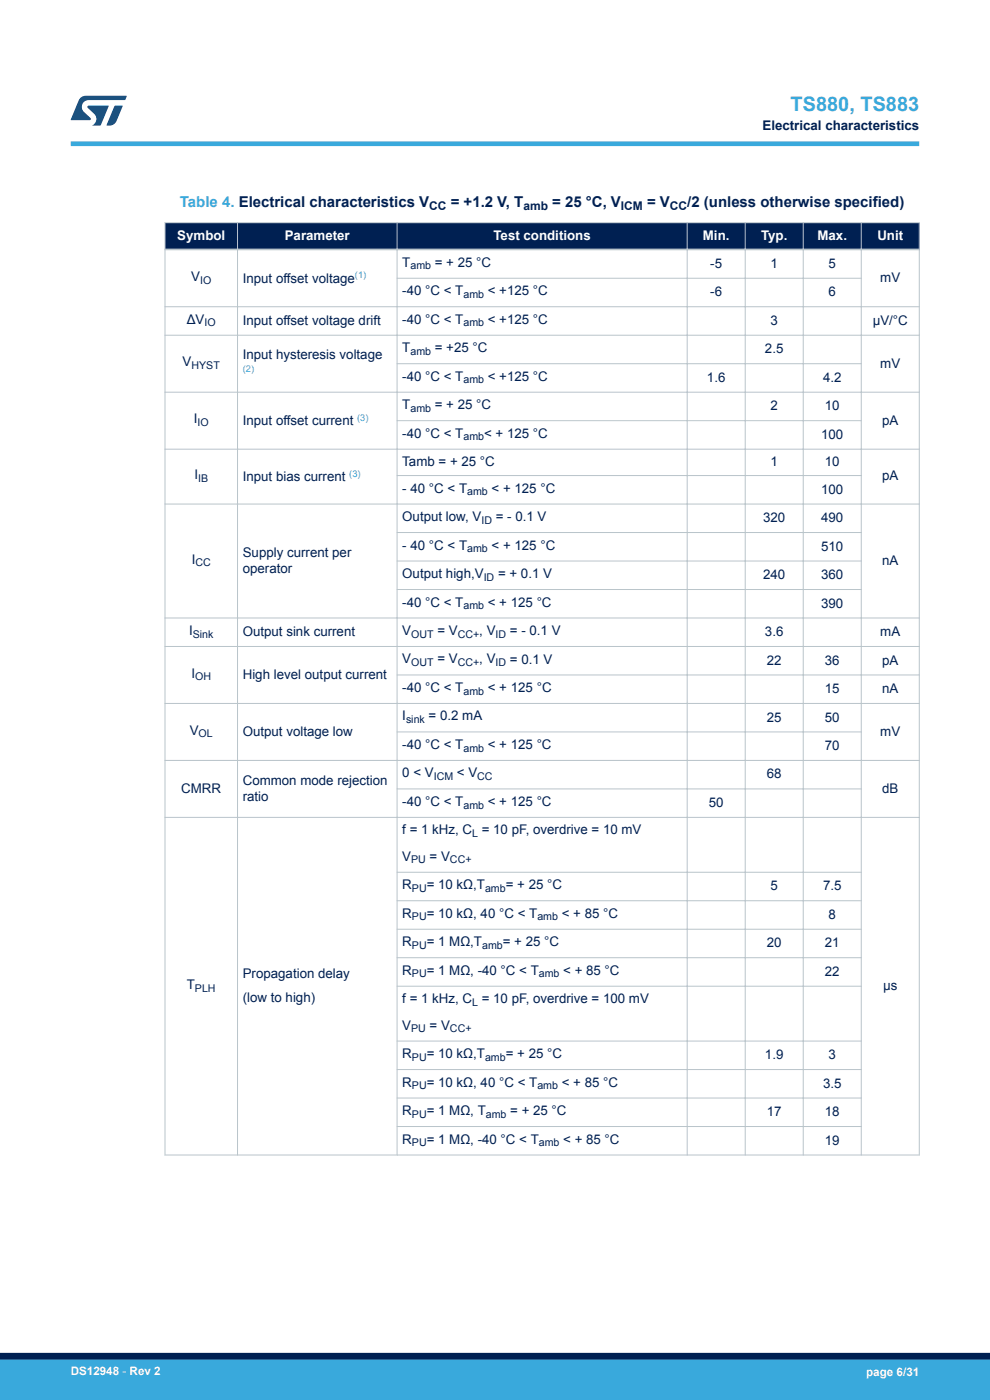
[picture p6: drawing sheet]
<svg xmlns="http://www.w3.org/2000/svg" width="210mm" height="297mm" viewBox="0 0 210 297" stroke-linecap="round" stroke-linejoin="round" font-family="sans-serif">
<defs><g id="words">
<text font-size="4.2" fill="#39a9dc" x="167.7" y="23.5">TS880, TS883</text>
<text font-size="3.2" fill="#39a9dc" x="38.2" y="43.8">Table 4. Electrical characteristics V</text>
<g font-size="3.2" fill="#002052">
<text x="95.6" y="43.8">= +1.2 V, T</text>
<text x="117.1" y="43.8">= 25 °C, V</text>
<text x="137.3" y="43.8">= V</text>
<text x="145.8" y="43.8">/2 (unless otherwise specified)</text>
</g>
<g font-size="2.8" fill="#002052">
<text x="161.7" y="27.5">Electrical characteristics</text>
<text x="40.6" y="59.6">V</text>
<text x="51.5" y="60">Input offset voltage</text>
<text x="85.3" y="56.6">T</text>
<text x="92.2" y="56.6">= + 25 °C</text>
<text x="150.7" y="56.8">-5</text>
<text x="163.4" y="56.8">1</text>
<text x="175.8" y="56.8">5</text>
<text x="186.7" y="59.8">mV</text>
<text x="85.3" y="62.6">-40 °C &lt; T</text>
<text x="103.5" y="62.6">&lt; +125 °C</text>
<text x="150.7" y="62.9">-6</text>
<text x="175.8" y="62.9">6</text>
<text x="39.6" y="68.7">ΔV</text>
<text x="51.5" y="68.9">Input offset voltage drift</text>
<text x="85.3" y="68.7">-40 °C &lt; T</text>
<text x="103.5" y="68.7">&lt; +125 °C</text>
<text x="163.4" y="68.9">3</text>
<text x="185.1" y="68.9">µV/°C</text>
<text x="38.7" y="77.7">V</text>
<text x="51.5" y="76.1">Input hysteresis voltage</text>
<text x="85.3" y="74.7">T</text>
<text x="92.2" y="74.7">= +25 °C</text>
<text x="162.3" y="74.9">2.5</text>
<text x="186.7" y="78">mV</text>
<text x="85.3" y="80.8">-40 °C &lt; T</text>
<text x="103.5" y="80.8">&lt; +125 °C</text>
<text x="150" y="81">1.6</text>
<text x="174.6" y="81">4.2</text>
<text x="41.1" y="89.8">I</text>
<text x="85.3" y="86.8">T</text>
<text x="92.2" y="86.8">= + 25 °C</text>
<text x="163.4" y="87">2</text>
<text x="175" y="87">10</text>
<text x="51.5" y="90.2">Input offset current</text>
<text x="85.3" y="92.9">-40 °C &lt; T</text>
<text x="102.7" y="92.9">&lt; + 125 °C</text>
<text x="174.2" y="93.1">100</text>
<text x="187.1" y="90.1">pA</text>
<text x="41.2" y="101.7">I</text>
<text x="85.3" y="98.9">Tamb = + 25 °C</text>
<text x="163.4" y="98.9">1</text>
<text x="175" y="98.9">10</text>
<text x="187.1" y="101.9">pA</text>
<text x="51.5" y="102.1">Input bias current</text>
<text x="85.3" y="104.5">- 40 °C &lt; T</text>
<text x="104.3" y="104.5">&lt; + 125 °C</text>
<text x="174.2" y="104.7">100</text>
<text x="85.3" y="110.5">Output low, V</text>
<text x="105.2" y="110.5">= - 0.1 V</text>
<text x="161.9" y="110.8">320</text>
<text x="174.2" y="110.8">490</text>
<text x="40.7" y="119.6">I</text>
<text x="51.5" y="118.1">Supply current per</text>
<text x="85.3" y="116.6">- 40 °C &lt; T</text>
<text x="104.3" y="116.6">&lt; + 125 °C</text>
<text x="174.2" y="116.8">510</text>
<text x="187.1" y="119.8">nA</text>
<text x="51.5" y="121.5">operator</text>
<text x="85.3" y="122.6">Output high,V</text>
<text x="105.6" y="122.6">= + 0.1 V</text>
<text x="161.9" y="122.8">240</text>
<text x="174.2" y="122.8">360</text>
<text x="85.3" y="128.7">-40 °C &lt; T</text>
<text x="103.5" y="128.7">&lt; + 125 °C</text>
<text x="174.2" y="128.9">390</text>
<text x="40.1" y="134.7">I</text>
<text x="51.5" y="134.9">Output sink current</text>
<text x="85.3" y="134.7">V</text>
<text x="92.8" y="134.7">= V</text>
<text x="101.7" y="134.7">, V</text>
<text x="108.2" y="134.7">= - 0.1 V</text>
<text x="162.3" y="134.9">3.6</text>
<text x="186.7" y="134.9">mA</text>
<text x="40.6" y="143.8">I</text>
<text x="85.3" y="140.8">V</text>
<text x="92.8" y="140.8">= V</text>
<text x="101.7" y="140.8">, V</text>
<text x="108.2" y="140.8">= 0.1 V</text>
<text x="162.7" y="141">22</text>
<text x="175" y="141">36</text>
<text x="187.1" y="141">pA</text>
<text x="51.5" y="144">High level output current</text>
<text x="85.3" y="146.8">-40 °C &lt; T</text>
<text x="103.5" y="146.8">&lt; + 125 °C</text>
<text x="175" y="147">15</text>
<text x="187.1" y="147">nA</text>
<text x="40.2" y="155.9">V</text>
<text x="85.3" y="152.8">I</text>
<text x="90.9" y="152.8">= 0.2 mA</text>
<text x="162.7" y="153.1">25</text>
<text x="175" y="153.1">50</text>
<text x="51.5" y="156.1">Output voltage low</text>
<text x="85.3" y="158.9">-40 °C &lt; T</text>
<text x="103.5" y="158.9">&lt; + 125 °C</text>
<text x="175" y="159.1">70</text>
<text x="186.7" y="156.1">mV</text>
<text x="51.5" y="166.5">Common mode rejection</text>
<text x="85.3" y="164.9">0 &lt; V</text>
<text x="96.9" y="164.9">&lt; V</text>
<text x="162.7" y="165.2">68</text>
<text x="38.5" y="168.2">CMRR</text>
<text x="51.5" y="169.9">ratio</text>
<text x="85.3" y="171">-40 °C &lt; T</text>
<text x="103.5" y="171">&lt; + 125 °C</text>
<text x="150.4" y="171.2">50</text>
<text x="187.1" y="168.2">dB</text>
<text x="85.3" y="177">f = 1 kHz, C</text>
<text x="102.2" y="177">= 10 pF, overdrive = 10 mV</text>
<text x="85.3" y="182.6">V</text>
<text x="91.1" y="182.6">= V</text>
<text x="85.3" y="188.7">R</text>
<text x="90.5" y="188.7">= 10 kΩ,T</text>
<text x="107.3" y="188.7">= + 25 °C</text>
<text x="163.4" y="188.9">5</text>
<text x="174.6" y="188.9">7.5</text>
<text x="85.3" y="194.7">R</text>
<text x="90.5" y="194.7">= 10 kΩ, 40 °C &lt; T</text>
<text x="119.2" y="194.7">&lt; + 85 °C</text>
<text x="175.8" y="194.9">8</text>
<text x="85.3" y="200.7">R</text>
<text x="90.5" y="200.7">= 1 MΩ,T</text>
<text x="106.7" y="200.7">= + 25 °C</text>
<text x="162.7" y="201">20</text>
<text x="175" y="201">21</text>
<text x="39.6" y="209.8">T</text>
<text x="51.5" y="207.5">Propagation delay</text>
<text x="85.3" y="206.8">R</text>
<text x="90.5" y="206.8">= 1 MΩ, -40 °C &lt; T</text>
<text x="119.5" y="206.8">&lt; + 85 °C</text>
<text x="175" y="207">22</text>
<text x="51.5" y="212.6">(low to high)</text>
<text x="85.3" y="212.8">f = 1 kHz, C</text>
<text x="102.2" y="212.8">= 10 pF, overdrive = 100 mV</text>
<text x="187.3" y="210">µs</text>
<text x="85.3" y="218.4">V</text>
<text x="91.1" y="218.4">= V</text>
<text x="85.3" y="224.5">R</text>
<text x="90.5" y="224.5">= 10 kΩ,T</text>
<text x="107.3" y="224.5">= + 25 °C</text>
<text x="162.3" y="224.7">1.9</text>
<text x="175.8" y="224.7">3</text>
<text x="85.3" y="230.5">R</text>
<text x="90.5" y="230.5">= 10 kΩ, 40 °C &lt; T</text>
<text x="119.2" y="230.5">&lt; + 85 °C</text>
<text x="174.6" y="230.7">3.5</text>
<text x="85.3" y="236.6">R</text>
<text x="90.5" y="236.6">= 1 MΩ, T</text>
<text x="108.2" y="236.6">= + 25 °C</text>
<text x="162.7" y="236.8">17</text>
<text x="175" y="236.8">18</text>
<text x="85.3" y="242.6">R</text>
<text x="90.5" y="242.6">= 1 MΩ, -40 °C &lt; T</text>
<text x="119.5" y="242.6">&lt; + 85 °C</text>
<text x="175" y="242.8">19</text>
</g>
<g font-size="2.8" fill="#fff">
<text x="37.6" y="50.9">Symbol</text>
<text x="60.4" y="50.9">Parameter</text>
<text x="104.7" y="50.9">Test conditions</text>
<text x="149.1" y="50.9">Min.</text>
<text x="161.4" y="50.9">Typ.</text>
<text x="173.4" y="50.9">Max.</text>
<text x="186.1" y="50.9">Unit</text>
</g>
<g font-size="2.5" fill="#002052">
<text x="91.1" y="44.5">CC</text>
<text x="111" y="44.5">amb</text>
<text x="131.7" y="44.5">ICM</text>
<text x="142.1" y="44.5">CC</text>
</g>
<g font-size="2.5" fill="#fff">
<text x="15" y="291.6">DS12948 - Rev 2</text>
<text x="183.7" y="291.9">page 6/31</text>
</g>
<g font-size="2.3" fill="#002052">
<text x="87.1" y="57.2">amb</text>
<text x="42.4" y="60.2">IO</text>
<text x="98.3" y="63.2">amb</text>
<text x="43.4" y="69.2">IO</text>
<text x="98.3" y="69.2">amb</text>
<text x="87.1" y="75.3">amb</text>
<text x="40.6" y="78.3">HYST</text>
<text x="98.3" y="81.3">amb</text>
<text x="87.1" y="87.4">amb</text>
<text x="41.9" y="90.4">IO</text>
<text x="98.3" y="93.4">amb</text>
<text x="42" y="102.3">IB</text>
<text x="99.1" y="105.1">amb</text>
<text x="102.1" y="111.1">ID</text>
<text x="99.1" y="117.1">amb</text>
<text x="41.5" y="120.2">CC</text>
<text x="102.6" y="123.2">ID</text>
<text x="98.3" y="129.2">amb</text>
<text x="40.9" y="135.3">Sink</text>
<text x="87.2" y="135.3">OUT</text>
<text x="97.1" y="135.3">CC+</text>
<text x="105.1" y="135.3">ID</text>
<text x="87.2" y="141.3">OUT</text>
<text x="97.1" y="141.3">CC+</text>
<text x="105.1" y="141.3">ID</text>
<text x="41.4" y="144.3">OH</text>
<text x="98.3" y="147.4">amb</text>
<text x="86.1" y="153.4">sink</text>
<text x="42.1" y="156.4">OL</text>
<text x="98.3" y="159.5">amb</text>
<text x="92" y="165.5">ICM</text>
<text x="101.2" y="165.5">CC</text>
<text x="98.3" y="171.5">amb</text>
<text x="100.2" y="177.6">L</text>
<text x="87.2" y="183.2">PU</text>
<text x="95.5" y="183.2">CC+</text>
<text x="87.4" y="189.2">PU</text>
<text x="102.9" y="189.2">amb</text>
<text x="87.4" y="195.3">PU</text>
<text x="114" y="195.3">amb</text>
<text x="87.4" y="201.3">PU</text>
<text x="102.3" y="201.3">amb</text>
<text x="87.4" y="207.3">PU</text>
<text x="114.3" y="207.3">amb</text>
<text x="41.4" y="210.4">PLH</text>
<text x="100.2" y="213.4">L</text>
<text x="87.2" y="219">PU</text>
<text x="95.5" y="219">CC+</text>
<text x="87.4" y="225">PU</text>
<text x="102.9" y="225">amb</text>
<text x="87.4" y="231.1">PU</text>
<text x="114" y="231.1">amb</text>
<text x="87.4" y="237.1">PU</text>
<text x="103.1" y="237.1">amb</text>
<text x="87.4" y="243.2">PU</text>
<text x="114.3" y="243.2">amb</text>
</g>
<g font-size="2" fill="#39a9dc">
<text x="75.3" y="59">(1)</text>
<text x="51.5" y="78.9">(2)</text>
<text x="75.8" y="89.3">(3)</text>
<text x="74.1" y="101.1">(3)</text>
</g>
</g></defs>
<g fill="#002052">
<path d="M35 47.2h160v5.7h-160z" fill-rule="evenodd"/>
<path d="M35 47.2h160v5.7h-160z" fill-rule="evenodd"/>
</g>
<g fill="none" stroke="#b9c4ca" stroke-width=".21">
<path d="M34.9 47.2h160.2M35 47.1v198M50.4 47.1v198M84.1 59h98.7M84.2 47.1v198M145.8 47.1v198M158.1 47.1v198M170.4 47.1v198M182.7 47.1v198M195 47.1v198M34.9 65.1h160.2M34.9 71.1h160.2"/>
<path d="M84.1 77.2h98.7M34.9 83.2h160.2M34.9 95.3h160.2M84.1 89.2h98.7M34.9 106.9h160.2M84.1 100.9h98.7M84.1 113h98.7M84.1 119h98.7M34.9 131.1h160.2M34.9 137.1h160.2M84.1 125.1h98.7M34.9 149.2h160.2"/>
<path d="M84.1 143.2h111M84.1 155.3h98.7M34.9 161.3h160.2M34.9 173.4h160.2M84.1 167.4h98.7M84.1 185h98.7M84.1 191.1h98.7M84.1 197.1h98.7M84.1 203.2h98.7M84.1 209.2h98.7M84.1 220.9h98.7M84.1 226.9h98.7"/>
<path d="M84.1 232.9h98.7M84.1 239h98.7M34.9 245h160.2"/>
</g>
<path d="M34.9 52.9h160.2" fill="none" stroke="#b9c4ca" stroke-width=".35"/>
<path d="M15 30.5h180" fill="none" stroke="#39a9dc" stroke-width="1"/>
<g fill="#005288">
<path d="M17.1 20.7l1.1-.4 8.7 .1-.4 .8h-7.6a1.45 1.45 0 0 0-1.4 .9 1.45 1.45 0 0 0 .2 1.6l1.5 1.3v.4l-4.2 .1 1.7-4.2z"/>
<path d="M24.3 22.4l1.7 .1-1.3 3.2a1.6 1.6 0 0 1-1.5 .9l-.6-.1z"/>
<path d="M18.6 22.5h4.5l-1.8 4.1h-1.7a1.54 1.54 0 0 0 .4-2.4l-1.4-1.3z"/>
</g>
<g fill="#39a9dc">
<path d="M0 288.4h210v8.6h-210z" fill-rule="evenodd"/>
<path d="M-.1 288.4h210.2v4.4h-210.2z" fill-rule="evenodd"/>
</g>
<path d="M0 287.7h210" fill="none" stroke="#002052" stroke-width="1.4"/>
<use href="#words"/>
</svg>
